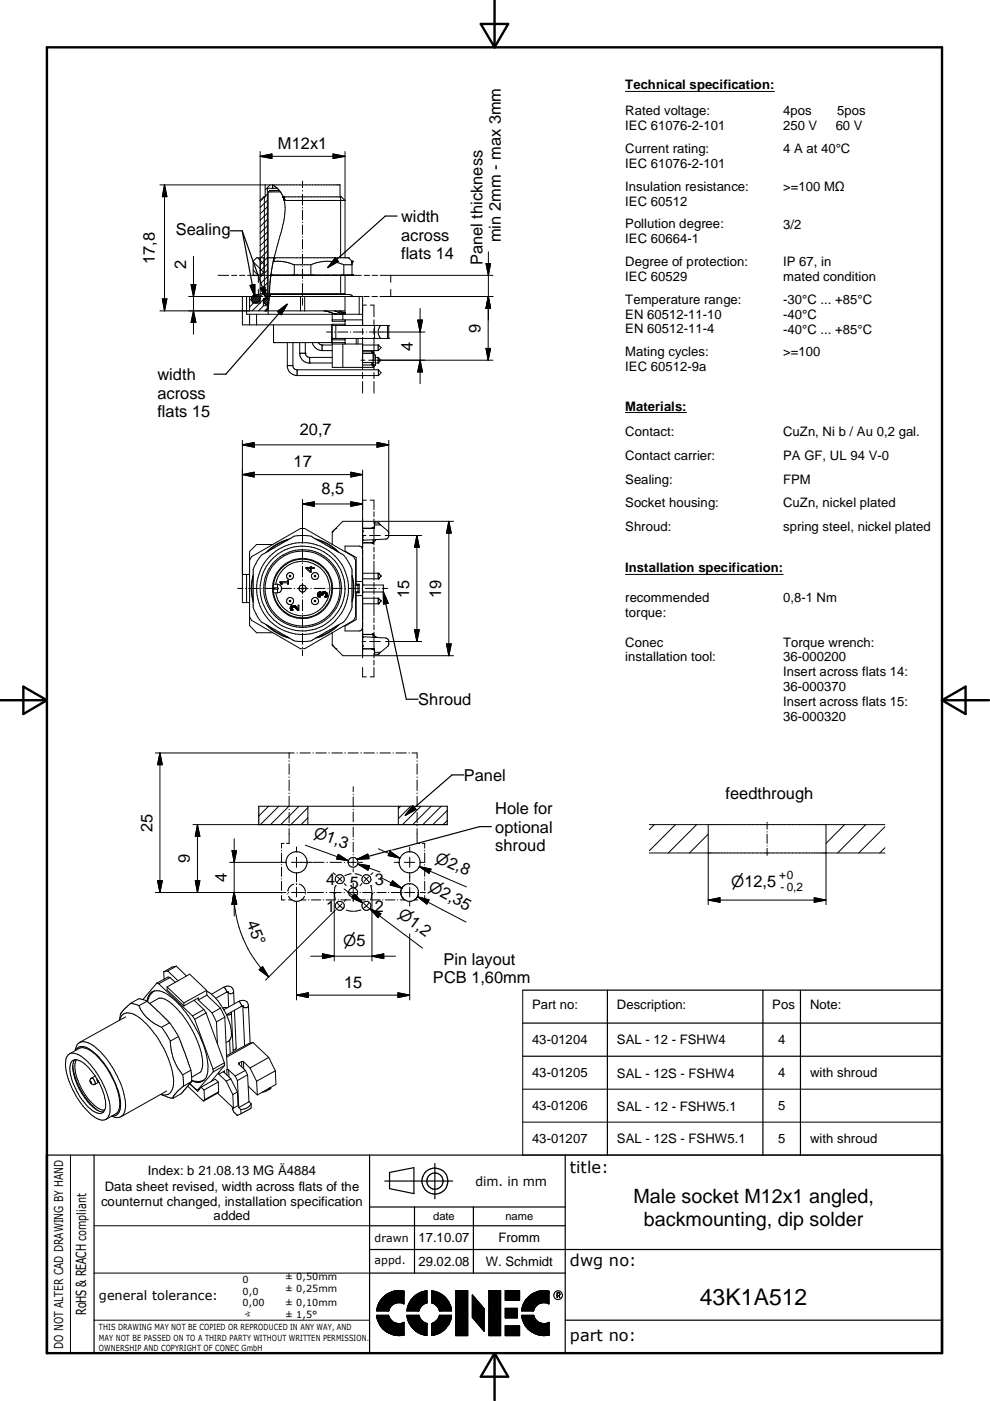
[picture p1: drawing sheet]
<svg xmlns="http://www.w3.org/2000/svg" width="210mm" height="297mm" viewBox="0 0 210 297" stroke-linecap="round" stroke-linejoin="round" font-family="sans-serif">
<defs><g id="words">
<text font-size="4.9" x="148.4" y="276.6">43K1A512</text>
<g font-size="4.2">
<text x="134.3" y="255.1">Male socket M12x1 angled,</text>
<text x="136.5" y="259.8">backmounting, dip solder</text>
</g>
<g font-size="3.5">
<text x="58.9" y="31.5">M12x1</text>
<text x="85" y="47.1">width</text>
<text x="37.3" y="49.9">Sealing</text>
<text x="85" y="51">across</text>
<text x="106.2" y="51.4" transform="rotate(-90 106.2 51.4)">min 2mm - max 3mm</text>
<text x="32.8" y="56" transform="rotate(-90 32.8 56)">17,8</text>
<text x="39.5" y="57.1" transform="rotate(-90 39.5 57.1)">2</text>
<text x="85" y="54.9">flats 14</text>
<text x="102.3" y="56.2" transform="rotate(-90 102.3 56.2)">Panel thickness</text>
<text x="101.9" y="70.7" transform="rotate(-90 101.9 70.7)">9</text>
<text x="87.5" y="74.4" transform="rotate(-90 87.5 74.4)">4</text>
<text x="33.4" y="80.6">width</text>
<text x="33.4" y="84.5">across</text>
<text x="33.4" y="88.5">flats 15</text>
<text x="63.6" y="92.2">20,7</text>
<text x="62.2" y="99.1">17</text>
<text x="68.2" y="104.8">8,5</text>
<text x="86.8" y="126.7" transform="rotate(-90 86.8 126.7)">15</text>
<text x="93.6" y="126.7" transform="rotate(-90 93.6 126.7)">19</text>
<text x="88.7" y="149.5">Shroud</text>
<text x="98.3" y="165.5">Panel</text>
<text x="105" y="172.6">Hole for</text>
<text x="153.8" y="169.5">feedthrough</text>
<text x="32.3" y="176.4" transform="rotate(-90 32.3 176.4)">25</text>
<text x="105" y="176.5">optional</text>
<text x="40.3" y="183" transform="rotate(-90 40.3 183)">9</text>
<text x="105" y="180.4">shroud</text>
<text x="48.1" y="187" transform="rotate(-90 48.1 187)">4</text>
<text x="69.2" y="187.6">4</text>
<text x="74.2" y="188.3">5</text>
<text x="79.5" y="187.6">3</text>
<text x="52.3" y="195.7" transform="rotate(68 52.3 195.7)">45°</text>
<text x="69.2" y="193.3">1</text>
<text x="79.5" y="193.3">2</text>
<text x="72.9" y="209.4">15</text>
<text x="91.8" y="208.4">PCB 1,60mm</text>
<text x="94" y="204.5">Pin layout</text>
</g>
<g font-size="3.4">
<text x="120.8" y="248.7">title:</text>
<text x="120.8" y="268.4">dwg no:</text>
<text x="120.8" y="284.3">part no:</text>
</g>
<g font-size="3.3">
<text x="66.3" y="177.4" transform="rotate(20 66.3 177.4)">⌀1,3</text>
<text x="92.1" y="182.7" transform="rotate(23 92.1 182.7)">⌀2,8</text>
<text x="90.6" y="188.7" transform="rotate(28 90.6 188.7)">⌀2,35</text>
<text x="155" y="188">⌀12,5</text>
<text x="84.2" y="194.2" transform="rotate(37 84.2 194.2)">⌀1,2</text>
<text x="72.8" y="200.5">⌀5</text>
</g>
<text font-size="2.9" x="18.3" y="278.8" transform="rotate(-90 18.3 278.8)">RoHS &amp; REACH compliant</text>
<g font-size="2.8">
<text x="132.5" y="19">Technical specification:</text>
<text x="132.5" y="24.4">Rated voltage:</text>
<text x="132.5" y="27.6">IEC 61076-2-101</text>
<text x="166" y="24.4">4pos</text>
<text x="166" y="27.6">250 V</text>
<text x="177.2" y="27.6">60 V</text>
<text x="177.5" y="24.4">5pos</text>
<text x="132.5" y="32.5">Current rating:</text>
<text x="132.5" y="35.6">IEC 61076-2-101</text>
<text x="166" y="32.5">4 A at 40°C</text>
<text x="132.5" y="40.4">Insulation resistance:</text>
<text x="166" y="40.5">&gt;=100 MΩ</text>
<text x="132.5" y="43.6">IEC 60512</text>
<text x="132.5" y="48.4">Pollution degree:</text>
<text x="132.5" y="51.6">IEC 60664-1</text>
<text x="166" y="48.5">3/2</text>
<text x="132.5" y="56.5">Degree of protection:</text>
<text x="132.5" y="59.6">IEC 60529</text>
<text x="166" y="56.4">IP 67, in</text>
<text x="166" y="59.6">mated condition</text>
<text x="132.5" y="64.4">Temperature range:</text>
<text x="166" y="64.4">-30°C ... +85°C</text>
<text x="132.5" y="67.6">EN 60512-11-10</text>
<text x="132.5" y="70.7">EN 60512-11-4</text>
<text x="166" y="67.6">-40°C</text>
<text x="166" y="70.7">-40°C ... +85°C</text>
<text x="132.5" y="75.4">Mating cycles:</text>
<text x="166" y="75.4">&gt;=100</text>
<text x="132.5" y="78.6">IEC 60512-9a</text>
<text x="132.5" y="87">Materials:</text>
<text x="132.5" y="92.5">Contact:</text>
<text x="166" y="92.5">CuZn, Ni b / Au 0,2 gal.</text>
<text x="132.5" y="97.6">Contact carrier:</text>
<text x="166" y="97.6">PA GF, UL 94 V-0</text>
<text x="132.5" y="102.6">Sealing:</text>
<text x="132.5" y="107.6">Socket housing:</text>
<text x="166" y="102.5">FPM</text>
<text x="166" y="107.6">CuZn, nickel plated</text>
<text x="132.5" y="112.6">Shroud:</text>
<text x="166" y="112.5">spring steel, nickel plated</text>
<text x="132.5" y="121.4">Installation specification:</text>
<text x="132.5" y="127.7">recommended</text>
<text x="132.5" y="130.8">torque:</text>
<text x="166" y="127.6">0,8-1 Nm</text>
<text x="132.5" y="137.1">Conec</text>
<text x="166" y="137.1">Torque wrench:</text>
<text x="132.5" y="140.3">installation tool:</text>
<text x="166" y="140.2">36-000200</text>
<text x="166" y="143.4">Insert across flats 14:</text>
<text x="166" y="146.5">36-000370</text>
<text x="166" y="149.6">Insert across flats 15:</text>
<text x="166" y="152.8">36-000320</text>
<text x="112.8" y="214">Part no:</text>
<text x="130.8" y="214">Description:</text>
<text x="163.7" y="214">Pos</text>
<text x="171.7" y="214">Note:</text>
<text x="112.8" y="221.4">43-01204</text>
<text x="130.8" y="221.4">SAL - 12 - FSHW4</text>
<text x="165" y="221.4">4</text>
<text x="112.8" y="228.4">43-01205</text>
<text x="130.8" y="228.5">SAL - 12S - FSHW4</text>
<text x="165" y="228.4">4</text>
<text x="171.7" y="228.4">with shroud</text>
<text x="112.8" y="235.4">43-01206</text>
<text x="130.8" y="235.5">SAL - 12 - FSHW5.1</text>
<text x="165" y="235.4">5</text>
<text x="112.8" y="242.4">43-01207</text>
<text x="130.8" y="242.4">SAL - 12S - FSHW5.1</text>
<text x="165" y="242.4">5</text>
<text x="171.7" y="242.4">with shroud</text>
<text x="31.4" y="249.1">Index: b 21.08.13 MG Ä4884</text>
<text x="21.4" y="255.6">counternut changed, installation specification</text>
<text x="22.2" y="252.5">Data sheet revised, width across flats of the</text>
<text x="45.3" y="258.7">added</text>
<text x="88.7" y="263.4">17.10.07</text>
<text x="105.7" y="263.4">Fromm</text>
<text x="88.7" y="268.4">29.02.08</text>
<text x="103" y="268.4">W. Schmidt</text>
</g>
<g font-size="2.7">
<text x="100.8" y="251.5">dim. in mm</text>
<text x="21" y="275.7">general tolerance:</text>
</g>
<text font-size="2.6" x="13.4" y="286" transform="rotate(-90 13.4 286)">DO NOT ALTER CAD DRAWING BY HAND</text>
<g font-size="2.5">
<text x="165.2" y="186.4">+0</text>
<text x="165.5" y="188.8">- 0,2</text>
</g>
<g font-size="2.4">
<text x="91.9" y="258.6">date</text>
<text x="107.1" y="258.6">name</text>
</g>
<g font-size="2.3">
<text x="79.4" y="263.3">drawn</text>
<text x="79.4" y="268.1">appd.</text>
</g>
<text font-size="2.1" x="51.7" y="279.3">∢</text>
<g font-size="2">
<text x="51.4" y="272">0</text>
<text x="51.4" y="274.5">0,0</text>
<text x="60.5" y="271.5">± 0,50mm</text>
<text x="60.5" y="274">± 0,25mm</text>
<text x="51.4" y="277">0,00</text>
<text x="60.5" y="276.9">± 0,10mm</text>
<text x="60.5" y="279.5">± 1,5°</text>
</g>
<g font-size="1.8">
<text x="21" y="282.1">THIS DRAWING MAY NOT BE COPIED OR REPRODUCED IN ANY WAY, AND</text>
<text x="21" y="284.2">MAY NOT BE PASSED ON TO A THIRD PARTY WITHOUT WRITTEN PERMISSION.</text>
<text x="21" y="286.4">OWNERSHIP AND COPYRIGHT OF CONEC GmbH</text>
</g>
<text font-size="1.7" x="117.9" y="275.2">R</text>
</g></defs>
<g fill="none" stroke="#000" stroke-width=".21">
<path d="M132.6 19.4h31.6M33.9 39.2h38.2v2.5M34.9 39.2l.5 2.5h-1zM34.9 39.2v26.7M55.2 33.1l2.5-.5v1zM55.2 32.1v32.2h-1.7l-.2-1.4M55.2 33.1h18M56.2 39.2v2.5h-.3l-.7 .8M57.3 39.2l-1.1 1.1M57.7 39.2l1 .6 .8 .9M57.8 39.2v.7M58.8 39.9h-2.1v23.4"/>
<path d="M64.1 38.4v1.4M70.6 32.6l2.6 .5-2.6 .5zM73.2 32.1v22.6M41 54.4v16.5M46.2 58.4h2.3M49.1 58.4h1.1M50.8 58.4h1.1M52.5 58.4h24.1M53.7 57.3l1.1 1.1v1.5M53.7 55.5l2.2 2.2M54 58.4l-.3-.1v-2.9l.7-.7h1.6v3l-.8 .7M54.6 54.7l1.4 1.3"/>
<path d="M56 41.7v20.6M56.1 41.7l-.9 1M56.7 60l-1.5 1.5M56.7 58.7l-1.5 1.5M56.7 57.3l-1.5 1.5M56.7 56l-1.5 1.4M56.7 54.6l-1.5 1.5M56.7 53.3l-1.5 1.5M56.7 51.9l-1.5 1.5M56.7 50.6l-1.5 1.5M56.7 49.2l-1.5 1.5M56.7 47.9l-1.5 1.5"/>
<path d="M56.7 46.5l-1.5 1.5M56.7 45.2l-1.5 1.5M56.7 43.9l-1.5 1.4M56.7 42.5l-1.5 1.5M56.7 41.1l-.5 .5M56.9 40.7v24.5M56.9 54.7h17M56.9 40.7h2.6M57.2 40.4h.1M57.2 40.4h2.1M57.2 40.4l-.3 .3M57.3 59.5l-.2 2.5"/>
<path d="M57.3 59.1v.7M57.4 58.8l-.1 .4M57.4 58.6v.2M57.4 58.3h.1M57.4 58.4v.4M58 55.3h.1M58 55.4h.1M58 55.5l-.6 2.9M58 55.5a8.3 8.3 0 0 1 4.4 .6M58 55.2h.1M58 55.2v.3M58.1 54.8h.1"/>
<path d="M58.1 54.9h.1M58.1 54.9l-.1 .3M58.1 54.7h.1M58.1 54.7v.2M59.5 40.7l.5 1M60 41.7h.1M60 41.8h.1M60 41.8l.1 .1M60 41.7v.1M60 41.7h12.4l.8 .8h-13M60.1 41.9h.1M60.1 42h.1"/>
<path d="M60.1 41.9v.1M60.1 42l.1 .1M60.2 42.1h.1M60.2 42.2h.1M60.2 42.1v.4M60.2 42.3h.1M60.2 42.4h.1M60.2 42.5a16.5 16.5 0 0 1-.9 7.8l-1.2 4.4M61.5 58.3h5.3M62.4 56.1h3.5M62.4 56.1v2.2M64.1 40.4v.1"/>
<path d="M64.1 41.2v2.3M64.1 44v.1M64.1 44.6v2M64.1 47.1v.1M64.1 47.7v2M64.1 50.2v.1M64.1 50.8v2M64.1 53.3v.1M64.1 53.9v2M64.1 56.4v.1M64.1 57v2.1M64.1 59.6h.1"/>
<path d="M65.9 56.1a8.4 8.4 0 0 1 7 0M65.9 56.1v2.2M72.2 41.7v13M72.2 58.4v3.9M72.9 56.1h1.7M72.9 56.1v2.2M73.2 58.4v4M73.9 54.7h.1M73.9 54.7l.7 .7M74.3 58.4h.1M74.6 55.4h.1M74.6 55.5h.1"/>
<path d="M74.6 55.6h.1M74.6 58.3h.1M74.6 55.4v2.9M74.6 58.3h-2.6M74.6 58.3l-.3 .1M77.2 58.4h1.2M78.9 58.4h1.2M80.6 58.4h23.9M82.8 58.4v1.5M103 55.9h1l-.5 2.5zM103.5 53.4v14.5M33.9 65.9h39.3"/>
<path d="M34.4 63.4h1l-.5 2.5zM40 62.9h15.5M40.5 60.4h1l-.5 2.5zM41 65.9l.5 2.5h-1zM51.4 62.9v6h19M52.3 62.9v3.7h24.6M52.9 62.9v3M52.9 66.6v2.3M53.3 63.3l-.4 .5M53.4 63.3l.2 .6 .5 .3M53.4 63.3l.9 .9M53.5 62.9l1.2 1.2"/>
<path d="M53.7 62.7l1.2 1.2M53.8 64.3l-.9 .8M54 62.5l1.1 1.1M54.2 62.4l-.8 .9M54.3 62.4h.1M54.3 62.4a.86 .86 0 0 1 .9 .9l-1 .9M54.3 62.4l-.7 .3-.2 .6M54.3 62.4h.9M54.4 62.5l.8 .7M54.4 66.6v2.3M54.6 62.5l-1.2 1.2M54.8 61.4v1.5"/>
<path d="M54.9 62.7l-1.3 1.2M55.1 62.9l-1.2 1.2M55.1 64.3l-1.6 1.6M55.2 62.3h.5M55.2 63.5l-.3 .4-.5 .3M55.5 62.9h.1M55.8 63.5l-.6 .7M55.9 64.8l-1.1 1.1M56 64.1l.3 .4M56 63.7l.8 .7M56.2 65.9h.1M56.2 64.4l.7 .1"/>
<path d="M56.2 63.5l.7 .6M56.3 62.9h20.6v6.2M56.3 62.3h.6M56.5 63.4l-.6 .5M56.6 63.4l.3 .2M56.7 64.8h.1M56.7 63.3h.1M56.7 65.4h.1M56.7 65.4l-.5 .5M56.7 64.8v.6M56.7 65.4h.2M56.7 62.7l-.7 .6"/>
<path d="M56.7 61.3l-1.5 1.6M56.8 63.4l-.8 .8M56.9 65.9v.7M56.9 63.5a.58 .58 0 0 0-.9 .1 .58 .58 0 0 0 .2 .8M56.9 63.3h-1.1v1.5h1.1M56.9 64.4l-.2 .1M56.9 64.3l-.2 .2M56.9 63.8l-.6 .6M56.9 65.2l-.1 .7M57.1 62.9h.1M57.1 62.4h.1M57.1 62.5h.1"/>
<path d="M57.1 62.6h.1M57.1 62.7h.1M57.1 62.4h16.9l.4 .1 .4 .4M57.1 62.3h16.1M57.1 62.7v.2M57.1 61.7l-.2 3.4M57.2 61.4l-.1 .1M58 68.9v3.7h12.3v-3.7M60.9 77.5h.1M60.9 77.5h1.2M60.9 72.6v5.3a2.15 2.15 0 0 0 2.1 1.7M62.1 72.6v5.1l.3 .5 .4 .2h17.4"/>
<path d="M63 78.4v1.2M63 79.6h17.2M63.5 74.9a2.17 2.17 0 0 0 1.8 2.1h5.1M63.5 74.9h1.2M63.5 72.6v2.3M63.7 62.9v3M64.1 60.1v2M64.1 62.7h.1M64.1 63.2v1.2M64.1 64.6v.1M64.6 62.9v3M64.7 74.9h.1"/>
<path d="M64.7 74.9l.1 .2a1.03 1.03 0 0 0 .9 .7M64.7 72.6v2.3M65.7 77h.1M65.7 75.8v1.2M65.7 75.8h4.7M66.3 72.6a2.09 2.09 0 0 0 2 1.7M67.5 72.6l.2 .3 .6 .3M68.3 73.2h.1M68.3 73.2v1.1M68.3 73.2h2.1M68.3 74.3h2.1M68.7 65.9l2.3 .7"/>
<path d="M69.2 70.4h1.2M70.4 69h.1M70.4 71.8h.1M70.4 66.6v1.5h2.8M70.4 72.1h2.8M70.4 72.6h2.8M70.4 69h12M70.4 71.8h12M70.4 67.8h6.5M70.4 72.9h6.5M70.9 70.4h.1M71 66.6h.1"/>
<path d="M71 65.9l1.6 .7M71 66.6h1.6M71.2 69v2.8M71.5 70.4h2.2M72 65.9l.6 .4M72.6 66.6h.1M72.6 66.3h.1M72.6 66.3h.6M72.7 66.6v1.2M72.7 72.9v5M73.1 66.3v.3M73.2 69h.1"/>
<path d="M73.2 71.8h.1M73.2 62.9v3.7M73.2 67.8v1.2M73.2 71.8v1.1M73.2 68.7h-2.8v9.2h8.7M74.3 70.4h.1M74.9 70.4h2.2M75.5 71.8v1.1M75.9 71.8v1.1M76.2 62.9v3.7M76.5 76.4h.9M76.9 69.7v1.2"/>
<path d="M76.9 71.5v6.9M76.9 79v1.3M76.9 76.9h2.2M76.9 74.9h2.2M76.9 74.6h2M76.9 73.2h3.3M76.9 74.3h3.3M76.9 64.7h.8M77.1 62.9h1.2M77.7 70.4h.1M78.2 76.4h1M78.3 70.4h1.6"/>
<path d="M78.5 64.7h.8v2.5M78.9 74.6h.1M78.9 62.9h1.1M78.9 74.6l.7 .7v2.1l-.5 .5M78.9 74.6v.1M78.9 74.7h.1M78.9 77.1h.1M78.9 77.4h.1M78.9 77.1v.3M79 74.7h.1M79 77.4h.1M79 74.7v.1"/>
<path d="M79 74.8h.1M79.1 74.8h.1M79.1 74.8v2.1M79.1 76.9h.1M79.1 77.3h.1M79.1 77.3v.6M79.1 76.9l-.2 .2M79.1 77.3l-2.2 .1M79.3 67.8v1.3M79.3 69.7v1.2M79.3 71.5v5M79.3 77.1v1.3"/>
<path d="M79.3 79v1.3M79.4 76.4h.4M79.4 69v2.8M79.6 77h.6M79.6 75.8h.6M79.9 76.4h24.6M80.2 73.2h.1M80.2 77h.1M80.2 73.2v1.1M80.2 75.8v1.2M80.2 73.2l.6 .5-.6 .6M80.2 75.8l.6 .6-.6 .6"/>
<path d="M80.2 78.4v1.2M80.2 78.4l.6 .6-.6 .6M80.3 70.4h.6M80.6 62.9h23.9M80.7 69a2.06 2.06 0 0 0 0 2.8M81 70.4h9.1M82.2 69v2.8M82.4 69h.1M82.4 71.8h.1M82.4 69v2.8M82.8 61.4v1.5M88.6 67.9h1l-.5 2.5z"/>
<path d="M89.1 76.4l.5 2.5h-1zM89.1 65.4v16M103 73.9h1l-.5 2.5zM103 65.4h1M103 65.4l.5-2.5 .5 2.5M103.5 62.9l.5 2.5h-1zM103.5 62.9v13.5M103.5 62.9l.5 2.5M103.5 62.9l-.5 2.5M51.4 94.3l2.5-.5v1zM51.4 93.3v34.5h1.5M51.4 94.3h31"/>
<path d="M76.9 80.9v2.5M76.9 99.7v39.8M79.3 80.9v2.5M79.9 93.8l2.5 .5-2.5 .5zM82.4 93.3v20.4l-.5 .6-5 .3M132.6 87.5h13M51.4 100.6l2.5-.5v1zM51.4 100.6h25.5M52.9 118.8l.4-.8 10.4-5.9h.9l10.4 5.9 .4 .8v12l-.4 .7-10.4 6h-.9l-10.4-6-.4-.7M55.4 117.7l5.5-3.1a4.9 4.9 0 0 1 4.3-1 5.7 5.7 0 0 1 2.8 1.3l3.1 1.8a6.1 6.1 0 0 1 3.5 4v8.1l-.2 .7a5 5 0 0 1-2.1 2.7l-5.2 3a3.7 3.7 0 0 1-3.3 .8 4.8 4.8 0 0 1-2.9-1l-4-2.3a5 5 0 0 1-3-3.2l-.2-.7v-8.1l.9-1.8zM57.9 115.4h-3.5l-1.5 1.5v15.7l1.5 1.6h3.5M61.1 114.4a10.7 10.7 0 0 0-4.4 2.6"/>
<path d="M61.4 114.3a10.8 10.8 0 0 0-5 2.8M64.1 106.8l2.5-.4v1zM64.1 105.9v9.3M64.1 115.8v.1M64.1 116.5v2.3M64.1 119.4v.1M64.1 106.8h12.8M66.9 114.3a10.6 10.6 0 0 1 5 2.8M67.2 114.4l.7 .3a9.3 9.3 0 0 1 3.7 2.3M70.4 112.8h.1M70.4 112.8v2.6M71.2 112.1h.1"/>
<path d="M71.2 112.1l-.8 .7M74.4 100.1l2.5 .5-2.5 .5zM74.4 106.4l2.5 .4-2.5 .6zM76.8 113.5h.8M76.9 112.6h.1M76.9 114.5h.1M76.9 112.1h.1M76.9 113.8h.1M76.9 116.5a.72 .72 0 0 0-.7-.7h-3v1l2.3 1.4v5.8M76.9 115.1h2.2M76.9 115.1h2.1M76.9 112h2"/>
<path d="M76.9 106h.8M78.4 113.5h.9M78.5 106h.8v2M78.9 112h.1M79 115.1h.1M79 112h.1M79 112v.1M79.1 114.5v.6M79.3 108.5v1M79.3 110v1M79.3 111.5v4M79.3 116v1"/>
<path d="M79.3 117.5v1M79.3 119v4M79.4 110.9h.1M79.4 110.9v1.2h-2.5M79.4 113.5h1.2M79.4 111.3h1.3M79.4 110.9h.8M79.6 114.4l-.5 .7M80.2 110.9h.1M80.2 110.9l.5 .4M80.7 111.3l1.5 1.2 .2 .4M81.7 113.5h7.7"/>
<path d="M88.4 113.5l.5 2.5h-1zM88.4 113.5v22.5M95.2 110.5l.5 2.5h-1zM95.2 110.5v28.5M96.1 110.5h-23.4l-2.3 2.3M50.4 124.8h1.1M51.4 121.8h1.5M52 124.8h.2M52.3 121.8v6M52.7 124.8h2.2M53.7 122.3l-.3 2.1 .3 2.9M53.7 121.9a10 10 0 0 0 0 5.8"/>
<path d="M55.5 124.8h.1M56.1 124.8h2.3M56.4 132.5a11.2 11.2 0 0 0 5 2.8M56.7 132.6a10.7 10.7 0 0 0 4.4 2.5M58 124.6h.8M58 124.9h.8M58 123.9h.8M58 125.7h.8M58.5 123.9a5.8 5.8 0 0 1 8.8-4 5.8 5.8 0 0 1 0 9.7 5.8 5.8 0 0 1-8.8-3.9M58.8 123.9v.7M58.8 124.9v.8M58.8 123.9a.91 .91 0 0 1 .9 .9 .91 .91 0 0 1-.9 .9"/>
<path d="M58.8 124.6l.2 .2M58.9 124.8h.1M59 124.8l-.2 .1M59.4 123.5h.1M59.4 123.5v-.2h1.6v-.3h.2v.9h-.2v-.3h-1.2v.3h-.2M59.4 123.5l.1 .1M59.5 123.6h.1M59.5 123.6l.1 .1M59.6 123.9h.1M59.6 123.8h.1M59.6 123.7h.1M59.6 123.7v.2"/>
<path d="M59.6 124.8h2.2M61.3 122.1l.2-.1 .1 .2-.1 .1zM61.4 127.3h.2v.3l-.3-.1zM61.6 129.1h.1M61.6 129h.1M61.6 128.9h.1M61.6 128.8h.1M61.6 129.3h.1M61.6 129.2h.1M61.6 129.2v.1M61.6 129.3h.3M61.7 128.5h.1"/>
<path d="M61.8 128.8h.1M61.8 128.9h.1M61.8 129h.1M61.8 129.1h.1M61.8 128.8v.3M61.8 128.7h.1M61.8 129.2h.1M61.8 128.4h.1M61.8 128.4l-.2 .3v.5M61.8 128.7v.1M61.8 129.1v.1M61.8 129.3h.1"/>
<path d="M61.8 128.4h.5M61.8 129.2v.1M61.9 129.3h.1M61.9 128.7h.1M62 128.6h.1M62 128.7h.1M62 128.4h.1M62 128.7h-.2M62 128.6v.1M62.1 128.6h.1M62.1 128.4h.1M62.1 128.6l.2 .1"/>
<path d="M62.2 128.7h.1M62.2 128.4h.1M62.3 128.4h.1M62.4 128.7h.1M62.4 128.7l.2 .1M62.4 124.8h.1M62.4 128.4h.1M62.4 128.4v.1M62.4 128.5h.1M62.4 128.5l.1 .1M62.5 128.8h.1M62.5 128.5h.1"/>
<path d="M62.6 128.6h.1M62.6 128.8v.1M62.6 128.9h.1M62.6 128.7h.1M62.6 128.9l.1 .1M62.6 128.6v.1M62.7 128.7h.1M62.7 128.7l.2 .2M62.7 129h.1M62.8 129v.1M62.8 129.1h.1M62.8 128.8h.1"/>
<path d="M62.8 129.1l.1 .1M62.9 129.2h.1M62.9 128.9h.1M62.9 129.2l.1 .1M62.9 128.9l.2 .2M63 129.3h.1M63 129h.1M63 124.8h2.3M63.1 129.3h.1M63.1 129.1h.1M63.1 129.3v.1M63.1 129.1l.1 .1"/>
<path d="M63.1 129.4h.1M63.2 129.2h.1M63.2 129.2v-.9h.2v1.1h-.3M64.1 120.1v2.2M64.1 122.9v.2M64.1 123.6v2.3M64.1 126.5v.1M64.1 127.2v2.3M64.1 130.1v.1M64.1 130.7v2.4M64.1 133.6v.1M64.1 134.3v2.3"/>
<path d="M64.1 137.2v.1M64.1 137.8v1.2M64.9 120.3h.9v-.2h.2v.2h.6v.2h-.6v.8h-.3l-.8-.8zM65.1 120.5h.7v.7zM65.9 124.8h.1M66.6 124.8h2.3M66.6 122.1l.2-.1 .1 .2-.1 .1zM66.7 127.3l.2 .1-.1 .2-.2-.1zM67.4 126.4h.1M67.4 126.3h.1M67.4 126.2h.1M67.4 126.1h.1"/>
<path d="M67.4 126h.1M67.4 125.9h.1M67.4 125.8v.6M67.4 126.5h.1M67.4 125.8h.1M67.4 125.7h.1M67.4 126.4v.1h.3M67.4 125.7v.1M67.5 126.5h.1M67.5 125.7h.1M67.5 125.7h-.1M67.5 125.6h.1"/>
<path d="M67.6 125.6h.1M67.6 126h.1M67.6 126.1h.1M67.6 126.2h.1M67.6 125.6l-.1 .1M67.6 125.9h.1M67.6 125.9v.5M67.6 125.9v.1M67.6 126.4h.1M67.6 126.4l.1 .1M67.7 126.4h.1M67.7 125.6h.1"/>
<path d="M67.7 125.8h.1M67.7 126.5h.1M67.7 125.6h.2M67.7 125.8l-.1 .1M67.7 125.8h.2M67.8 125.5h.1M67.8 125.8h.1M67.9 125.6h.1M67.9 125.8h.1M67.9 125.8l.1 .1M68 125.6h.1M68 125.9h.1"/>
<path d="M68 125.6l.2 .2M68.1 125.6h.1M68.1 125.9h.1M68.1 125.9v.1M68.1 126h.1M68.2 125.7h.1M68.2 125.8h.1M68.2 125.7v.1M68.2 125.9h.1M68.2 125.8v.1M68.3 125.8h.1M68.3 125.7h.1"/>
<path d="M68.3 125.7v.1M68.3 125.6h.1M68.3 125.9h.1M68.3 126h.1M68.3 126.1h.1M68.3 125.9v.3h-.1l-.1-.2M68.3 125.6v.1M68.4 125.6h.1M68.4 125.9h.1M68.4 125.9h-.1M68.5 125.6h.1M68.5 125.5h.1"/>
<path d="M68.5 125.8h.1M68.5 125.5l.4 .1M68.5 125.8l-.1 .1M68.5 125.8h.4M68.5 125.5l-.1 .1M68.6 125.5h.1M68.6 125.8h.1M68.7 125.7h.1M68.7 125.7v.1M68.7 125.5h.1M68.7 125.8h.1M68.8 125.5h.1"/>
<path d="M68.8 125.8h.1M68.9 126.6h.1M68.9 125.8h.1M68.9 125.8l.1 .1M68.9 125.6h.1M68.9 126.5h.1M68.9 125.9h.1M69 125.6h.1M69 126.4h.1M69 125.9h.1M69 126.4l-.1 .2M69 125.9v.1"/>
<path d="M69 126.3h.1M69 126h.1M69 126v.3M69 126.2h.1M69 126.1h.1M69 125.6l.1 .1M69 126.3v.1M69.1 125.7h.1M69.1 125.7l.1 .1M69.2 125.8h.1M69.2 126.4h.1M69.2 126.5h.1"/>
<path d="M69.2 125.8v.1M69.2 126.4l-.1 .2h-.2M69.2 125.9h.1M69.2 126h.1M69.2 126.1h.1M69.2 126.2h.1M69.2 125.9v.5M69.5 124.8h.1M70.2 124.8h2.4M70.4 134.2v2.6M70.4 136.8h.1M70.4 136.8l2.3 2.2h23.4"/>
<path d="M71.2 137.5h.1M71.6 132.6a10.5 10.5 0 0 1-4.4 2.5M71.9 132.5a11 11 0 0 1-5 2.8M73.2 124.8h.1M73.8 124.8h2.4M74.6 121.9l.2 .7a10.4 10.4 0 0 1-.2 5.1M74.6 122.3l.3 2.1-.3 2.9M75.4 125.5h.7v.2M75.4 126.3h1.5M75.4 123.3h1.5M75.5 125.5v5.9l-2.3 1.4v1h3.1l.4-.2 .2-.6M75.5 123.9h.7v1.8h-.7"/>
<path d="M75.9 124h.1M75.9 125.5h.1M75.9 123.9v1.8M76.1 123.9v.1h-.7M76.8 136h.8M76.8 124.8h.1M76.9 137.5h.1M76.9 135.1h.1M76.9 136.9h.1M76.9 135l5.2 .4 .3 .4-.1 1.1-1.6 1.4M76.9 137.5h2.5v1.2h.8M76.9 121.5h3.3"/>
<path d="M76.9 122.7h3.3M76.9 126.8h3.3M76.9 128h3.3M76.9 124h4.4v1.5h-4.2l-.2 .1M76.9 134.5h2.2M76.9 137.6h2.1M76.9 134.5h2.1M77.4 124.8h2.4M78.4 136h.9M78.9 134.5h.1M79 137.6h.1M79 137.5h.1"/>
<path d="M79 134.5h.1M79 137.5v.1M79.1 134.5h.1M79.1 134.5v.6M79.1 134.5l.5 .5M79.3 123.5v1M79.3 125v1M79.3 126.5v4M79.3 131v1M79.3 132.5v1M79.3 134v4M79.3 138.5v1"/>
<path d="M79.3 140v1M79.4 136h1.2M79.4 138.3h1.3M79.6 135h.1M79.6 135v.1M80.2 138.7h.1M80.2 121.5v1.2M80.2 126.8v1.2M80.2 121.5h.1M80.2 122.7h.1M80.2 128h.1M80.2 121.5l.6 .6-.6 .6"/>
<path d="M80.2 126.8l.6 .6-.6 .6M80.3 124.8h.1M80.7 138.3l-.5 .4M81 124.8h1.2M81.7 136h7.7M87.9 133.5h1l-.5 2.5zM94.7 136.5h1l-.5 2.5zM132.6 121.8h33.5M32.9 159.6h29.5M33.9 159.6l.5 2.5h-1zM33.9 159.6v29.6M61.3 159.6v1.2"/>
<path d="M62.9 159.6h.1M63.6 159.6h2.2M66.3 159.6h.1M67 159.6h2.2M69.7 159.6h.1M70.4 159.6h2.2M73.1 159.6h.1M73.8 159.6h2.1M76.5 159.6h.1M76.9 141.5v2h.8M77.1 159.6h2.3M79.3 141.5v2h-.8"/>
<path d="M79.9 159.6h.1M80.6 159.6h2.2M83.3 159.6h.1M83.9 159.6h2.2M86.7 159.6h.1M87.3 159.6h1.1v1.2M40.9 174.8h14M41.9 174.8l.5 2.5h-1zM41.9 174.8v14.4M49.7 177.8v16.4M54.9 170.9h39.9M56.9 170.9l-2 2.1"/>
<path d="M59.1 170.9l-3.9 3.9M60.2 178.8h-.5v1M61.3 170.9l-3.9 3.9M61.3 161.3v.1M61.3 162v2.2M61.3 164.7v.1M61.3 165.4v2.2M61.3 168.1v.2M61.3 168.8v2.2M61.3 171.6v.1M61.3 172.3v2.2M61.3 175v.1"/>
<path d="M61.3 175.7v3.1h-.6M62.9 179.6v1.1M63.4 170.9l-3.9 3.9M64.7 179.2l9.2 3.3M65.3 173.4l-1.5 1.4M65.3 171.2l-3.6 3.6M65.3 170.9v3.9M74.9 166.8v1.1M74.9 168.4h.1M74.9 169v2.1M74.9 171.6v.1M74.9 172.2v2"/>
<path d="M74.9 174.8v.1M74.9 175.4v2.1M74.9 178v.1M74.9 178.6v2M80.2 180l4.6 1.9M84.5 170.9v3.9M84.9 170.9l-.4 .5M86.9 179.6v1.1M87.1 170.9l-2.6 2.7M88.4 161.3v.1M88.4 162v2.2M88.4 164.7v.1"/>
<path d="M88.4 165.4v2.2M88.4 168.1v.2M88.4 168.8v2.2M88.4 171.6v.1M88.4 172.3v2.2M88.4 175v.1M88.4 175.7v3.1h.6M89.2 170.9l-3.9 3.9M89.5 178.8h.5v1M91.4 170.9l-3.9 3.9M93.6 170.9l-3.9 3.9M94.8 174l-.9 .8"/>
<path d="M94.8 171.8l-3 3M137.7 174.8h49.9M138.7 174.8l-1 1.1M143.2 174.8l-5.5 5.6M147.7 174.8l-6 6M150.2 174.8v17M150.2 176.9l-4 3.9M162.6 174.3v.2M162.6 174.7v1.1M162.6 176.3v.1M162.6 176.9v1.9M162.6 179.3v.1"/>
<path d="M162.6 179.9v1.1M175.1 174.8v17M179.1 174.8l-4 4M183.6 174.8l-6 6M187.6 179.7l-1.1 1.1M187.6 175.3l-5.5 5.5M32.9 189.2h27.7M33.4 186.7h1l-.5 2.5zM41.4 186.7h1l-.5 2.5zM48.7 182.8h12M49.2 180.3h1l-.5 2.5zM49.6 189.2l.6 2.5-1 .1z"/>
<path d="M49.6 189.2a25.6 25.6 0 0 0 7.4 17.9M49.7 189.2l.5 2.5h-1zM59.7 189.9v.9h.7M59.7 180.3v.1M59.7 180.8v2M59.7 183.3v.1M59.7 183.9v1.9M59.7 186.3v.1M59.7 186.9v1.9M59.7 189.3v.1M61 189.5v.1M61.2 190.8h.7"/>
<path d="M61.2 189.2h.1M61.2 190l.4 .6 .3 .2M61.8 182.8h4.3M61.8 189.2h3M61.9 190.8l.8 .3h.6l.6-.3M62.3 187.5a1.64 1.64 0 0 0-1.3 1.5M62.8 187.4h.1M62.9 181.7v2.2M62.9 185v1.9M62.9 187.5v.1M62.9 188.1v2.1M62.9 191.1v20.9"/>
<path d="M63.5 187.5l.7 .4 .5 1.1M63.9 190.8h1M64.6 190l-.7 .8M64.7 189.5v.1M65.2 189.2h3.4M65.4 190.8h.1M66 190.8h2M66.3 182.8h2.4M68.5 190.8h.1M69.1 190.8h2.1M69.2 189.2h.1M69.3 182.8h.1"/>
<path d="M69.9 189.2h2.4M70 182.8h2.4M70.7 185l.4 .5M70.9 189.4h.1M70.9 189.4l.2 1.3M70.9 189.2v14.6M71.1 187.8h.1M71.1 187.8l-.2 1.2M71.1 193l-14.8 14.8M71.5 191.4l1.2 1.2M71.6 185.9l.9 1M71.7 190.8h.1"/>
<path d="M71.7 181.1l2.2 1.4-2.5-.4zM72.3 190.8h2M72.5 186l-1 1.1M72.5 191.6l-.9 .9M72.7 192.6h.1M72.9 189.2h.1M72.9 188.5l4 3M73 182.8h.1M73 187.3l.4 .5M73.4 193l1.3 .2M73.4 190.7l-.4 .4M73.7 182.8h1.9"/>
<path d="M73.7 189.2h2.1M74.5 185.3l-1.4 .4M74.7 193.2h.1M74.8 190.8h.1M74.9 181.8a1.01 1.01 0 0 1 .9 1.4M74.9 181.8a1.04 1.04 0 0 0-1.1 .9 1.04 1.04 0 0 0 .8 1.1 1.04 1.04 0 0 0 1.2-.6M74.9 181.2v.1M74.9 181.8v1.7M74.9 184.2v.7M74.9 187.2v.7M74.9 188.6v1.3M74.9 190.5v.7"/>
<path d="M75.2 189.6l1.7 1.9-2.3-1.1zM75.3 185.3l1.3 .4M75.4 190.8h2.1M75.8 183.2l2.6 .4-.4 .9zM75.8 183.2l4.8 1.7M76.2 182.8h.7M76.3 193h.1M76.3 189.2h.1M76.3 193l-1.2 .2M76.3 190.7l.5 .4M76.8 187.3l-.5 .5M76.9 189.2h2v14.6"/>
<path d="M77.2 186l1 1.1M77.2 191.6l.9 .9M78 190.8h.1M78.1 185.9l-.9 1M78.2 191.4l-1.2 1.2M78.4 192.7l2.4 1-.7 .9zM78.4 192.7l2 1.4M78.4 192.7l11.2 8.3M78.5 190.8h2.1M78.6 187.8h.1M78.6 187.8l.3 1.2M78.6 193l.5 .4"/>
<path d="M78.9 189.4h.1M78.9 189.4l-.3 1.3M79.1 185l-.5 .5M79.3 189.2h.1M79.9 189.2h2M80.8 186.1l4.4 2.2M81.1 190.8h.1M81.7 190.8h2M82.3 189.2h.1M82.7 180.5l2.1 1.4-2.5-.5zM82.9 189.2h2M83.2 186.7l2 1.6-2.5-.7z"/>
<path d="M83.6 182.8h1.1M84.2 190.8h.1M84.8 190.8h1.1M85 189.1a1.87 1.87 0 0 1 2-1.7 1.87 1.87 0 0 1 1.7 2.1M85 189.1l.4 1.3M85 189.3l.4 1.1M85.1 189.2h.1M85.4 190.4l.2 .2M85.4 189.2h.1M85.6 190.6l.3 .2M85.6 190.6l.2 .2M85.8 182.8h2.1"/>
<path d="M85.8 189.2h2.1M85.9 187.6l-.7 .7-.2 .8M86.9 181.7v2.2M86.9 185v1.9M86.9 187.5v.1M86.9 188.1v2.1M86.9 191.1v1M86.9 198v14M87.8 190.8h.8M88.1 190.6l-.5 .4-.6 .1h-.6l-.5-.3M88.5 189.2h.1M88.5 190.1l2.5 .7-.5 .9z"/>
<path d="M88.5 190.1l-.4 .5M88.5 190.1l10.3 5.4M88.7 189.6l-.6 1M88.7 189.3l-.2 .8M88.9 183.7l2.5 .6-.4 .9zM88.9 183.7l10 4.3M89 182.8h1.1M89.1 189.2h1.1M90 189.9v.9h-.7M90 180.3v.1M90 180.8v2M90 183.3v.1"/>
<path d="M90 183.9v1.9M90 186.3v.1M90 186.9v1.9M90 189.3v.1M137.7 180.8h49.9M150.2 190.8l2.5-.5v1zM150.2 190.8h24.9M162.6 181.1v.3M172.6 190.3l2.5 .5-2.5 .5zM26.6 215.6l-9.8 5.4M27.7 212.7l-2 2.1-.4 1.5a1.94 1.94 0 0 1 3-1.3 15.3 15.3 0 0 1 6 6.6 15.5 15.5 0 0 1 2.4 8.6 1.96 1.96 0 0 1-2.6 1.8l1.7 .7 .9 .1M27.7 212.7l1.8 .5"/>
<path d="M29.5 213.2a9 9 0 0 0 4.7 4.6M31.2 212.3l-1.8-.5-1.7 .9M31.2 212.3l4.8 4.5M31.2 212.3l-1.7 .9M31.2 212.3a2.11 2.11 0 0 1 3.1-2.1 16.7 16.7 0 0 1 6.8 7.1 18.4 18.4 0 0 1 3 9.9 2.22 2.22 0 0 1-1.1 2 2.22 2.22 0 0 1-2.4 0M31.7 212.8l1.9-1.1a3.8 3.8 0 0 1 3.4 1.7 20.5 20.5 0 0 1 6 11.8l-.1 1-.3 1-2 1.2M32.8 210.1l-.3 .1a3.1 3.1 0 0 0-1.2 2.2M33.2 208.4l-2.9 3.5M33.2 208.4l.5 .2M33.7 208.6l7.1 6.8M34.2 217.8l1.9 2.9M34.7 206l.1 1.6"/>
<path d="M35.4 209.3l4.8-2.8 3.6 3.5M35.4 209.3v.6l3.6 3.4M35.4 209.3l3.6 3.3M35.6 205.9l-.9 .1M35.6 205.9l2.2 2M36 216.8l1.8 3M36 216.8l-1.8 1M36.1 207.3l-.5-.2-2.4 1.3M36.1 207.3l1.1 1M36.1 207.3l-2.4 1.3M37.4 204.9l-.9 .1-1.8 1M37.4 204.9l-1.8 1"/>
<path d="M37.4 204.9l2.1 2M37.8 219.8l2.7 7.1M37.8 219.8l-1.7 .9M39 212.6v.7M40.8 215.4l.5 .7M41.1 212.1l2.1 1.9M41.3 216.1l3.9 10.6M42 212l3 2.8M42 212v-.4l-3 1.7M43.2 214l.5 .8M43.2 214l-2.4 1.4M43.7 214.8l3.9 10.5"/>
<path d="M43.7 214.8l-2.4 1.3M43.8 210l.1 1M43.8 210l-4.8 2.6M43.8 210.1l1 .7M43.9 211l2.8 2.7M43.9 211l-1.9 1M44.8 210.8l1.5 1.5 .9 1.4M45 214.8l.9 1.9M45.9 216.7l.2 4.6M46.7 213.7l1 1.9M46.7 213.7l-1.7 1.1M47.2 213.7a8.5 8.5 0 0 1 1.7 6.5l-.3 .4-.7 .4"/>
<path d="M47.4 209.3a.9 .9 0 0 1 .6 1.1M47.4 209.3a1.31 1.31 0 0 1 2.1 .9M47.4 209.3l-2.6 1.5M47.7 215.6l-1.8 1.1M47.7 215.6l.5 11.1M48 210.4l-2.3 1.3M48.2 213.7h-1M48.3 210.3l.2 3.2M48.3 210.3l-.3 .1M49.1 214.5v.4l-.4 .2h-.6M49.1 214.8l.3 8.3M49.5 210.2a.62 .62 0 0 1-.5 .5 .62 .62 0 0 1-.7-.4"/>
<path d="M49.5 210.2l.2 2.7M49.7 214.2l.4 8-.2 .3-.5 .1M50.5 212.3a.91 .91 0 0 1 .6 1.1M50.5 212.3l.3-.1a1.22 1.22 0 0 1 1.9 1M50.5 212.3l-3 1.8M51.1 213.4l-3.1 1.7M51.5 213.3h.1M51.5 213.3l-.4 .1M52.7 213.2v.2a.67 .67 0 0 1-.7 .3 .67 .67 0 0 1-.5-.4l.4 8.4M52.7 213.2l.3 7.9M54.9 205.6l.8-.7 1.3 2.2zM62.9 211l2.5-.5v1z"/>
<path d="M62.9 211h24M65.9 202.7h18M68.4 202.2l2.5 .5-2.5 .5zM78.9 202.7l2.5-.5v1zM84.4 210.5l2.5 .5-2.5 .5zM110.8 209.9v35h88.9M14.4 223.7a1.76 1.76 0 0 1 2.4 0 15.7 15.7 0 0 1 6 8.5 5.8 5.8 0 0 1 0 4.8 1.81 1.81 0 0 1-2.4 .1 16.3 16.3 0 0 1-6.5-11.7l.2-1.1zM14.7 223.4l2.1-1.1a2.38 2.38 0 0 1 2.6 .6 17.1 17.1 0 0 1 6 11.2l-.2 1.1-.4 .8-2.3 1.3M15.3 224.9a2.52 2.52 0 0 1 3 1 13 13 0 0 1 4.1 8.7 1.32 1.32 0 0 1-.6 1.3 1.32 1.32 0 0 1-1.4 0 10 10 0 0 1-4.1-4.5l-.8-1.7a5.4 5.4 0 0 1-.3-4.6zM15.4 225.9a15.2 15.2 0 0 0 5.3 9.6M15.8 224.7a4.5 4.5 0 0 0 0 3.9 12 12 0 0 0 5.3 7l.9 .1M15.9 222.8a1.82 1.82 0 0 1 2.8-1.7 11.8 11.8 0 0 1 4.7 4.5 17.4 17.4 0 0 1 3.2 9.1 1.91 1.91 0 0 1-2 2.2l-.9-.3"/>
<path d="M16 222.7a1.77 1.77 0 0 1 2.9-.3 15.6 15.6 0 0 1 4.8 5.6l.9 1.9a8.4 8.4 0 0 1 .8 5.6l-.8 1-.9 .1M16.2 224.7a5.2 5.2 0 0 0 .4 4.5 12.5 12.5 0 0 0 4.4 5.9l1.2 .3M19.2 229.4l.2 .2zM19.4 228.6a1.13 1.13 0 0 1 .8 1.3M19.4 228.6a.75 .75 0 0 0-.2 1 .75 .75 0 0 0 1 .3M20.2 228.1l-.8 .5M20.6 228.8a.75 .75 0 0 0 .4 .8M20.7 229h.1M20.7 229l.2 .3M20.9 229.5l-.7 .4M35.3 231.3l-9.6 5.5M36.1 220.7l.2 1.8a11.3 11.3 0 0 0 2.4 5.4"/>
<path d="M38.7 227.9l.2 2.4M38.9 230.3l-1.9 1.8-.3 .7M39.8 230.3l3.1 3 .3 .1 .1-.2M40.2 229.8l1.7 1.6 .7-.9M40.3 229.7l-1.9 2.2-1.7 .9M40.3 229.7l1.2 1.2 .5 .2M40.5 226.9l.1 2.4M40.5 226.9l-1.8 1M40.6 229.3l-.3 .4M40.6 229.3l-1.7 1M42.3 230.9l-.3 .2M42.6 230.5l.7 .6"/>
<path d="M43.3 231.1v2.1M43.3 228.9a2.87 2.87 0 0 1-2.7 .2M45.2 226.7v.5M45.2 227.2l-3.2 3.9M46.1 231.8l3.4 3.1M46.3 229.4l.1 2.1M46.3 229.4l-3 1.7M46.3 229.4l-.7-.6-3 1.7M46.4 231.5l-.1 .2-3 1.7M46.4 231.5l-3.1 1.7M46.4 227.8l1.6 1.4M46.4 227.4v.4"/>
<path d="M47.6 227.1l-.1 .2 1.4 1.4M47.6 227.1l-1.2 .7M47.6 225.3v.6M47.6 227.1v.4M47.6 225.9l-2.9 3.5M47.6 225.9l-2.4 1.3M47.6 225.3l-2.4 1.4M48 229.2l1.4 2.9M48.2 226.7l-.1 1.3M48.2 226.8l.3 .1M48.5 226.9l1.4 1.2M48.5 226.9l.1 1.4"/>
<path d="M48.7 220.6l.1 2.8M48.9 228.7l1.4 2.8M48.9 228.7l-.9 .5M49.3 234.8a1.66 1.66 0 0 0 1.1 1.6l.7-.3M49.4 232.1l.1 2.8M49.9 228.1l.4 1M50.3 231.5l.2 2.9-1 .5M50.3 231.5l-.9 .6M50.3 229.1l.3 5.7M50.6 234.8l.5 .4M50.7 225.3l-.1 .3 1.4 1.3M50.7 225.3l.1 .4"/>
<path d="M51.1 235.2v.9M51.2 225l-.5 .3M51.2 225l.4 .1M51.2 225l.1 1.2M51.6 225.1l1.4 1.3M51.6 225.1l.1 1.5M52 226.9l.5 1M52 226.9l-2.1 1.2M52.5 227.9l-2.2 1.2M52.5 227.9l.3 5.7M52.6 230.3l2 1.9M52.8 233.6l-2.2 1.2"/>
<path d="M52.8 233.6l.5 .4M53 226.4l1.4 2.8M53.3 234l-.1 1-2.1 1.1M53.3 234a2.58 2.58 0 0 1-2.2 1.2M53.6 221l3.4 3.2M53.6 221l-5.5 3.1M53.6 221l-.8 .2-4.8 2.6M54.4 229.2l.2 3M56.9 231h.1M56.9 231l-.7 .4-.6 .2M56.9 230.9v.1M57 231h.1"/>
<path d="M57 224.2l-4 2.2M57 224.2l1.4 2.8M57 231h-.1M57.1 230.9h.1M57.2 230.8h.1M57.2 230.8l-.2 .1M57.2 230.7h.1M57.2 230.6v.2M58.4 227l.1 2.9-3.9 2.3M58.4 227l-4 2.2M110.8 230.9h88.9M110.8 237.9h88.9"/>
<path d="M14.9 244.9v42M19.9 259.9h58.5M19.9 279.9h58.5M19.9 269.9h58.5M79.9 278.9h2.5l-2.5 .4zM79.9 277.5l2.5 .4h-2.5zM79.9 279.3l2.5-.4-2.4 .7zM80 277.2l2.5 .5-.1 .2zM80 277.2l2.4 .7-2.5-.4zM80 279.6l2.4-.7 .1 .2zM80 279.6l2.5-.5-2.4 .9zM80.1 280l2.4-.9v.3z"/>
<path d="M80.1 280l2.4-.6-2.3 .9zM80.1 276.9l2.4 .8-2.5-.5zM80.1 276.9l2.4 .6v.2zM80.3 276.5l2.2 1-2.4-.6zM80.3 276.5l2.4 .7-.2 .3zM80.4 276.2l2.3 1-2.4-.7zM80.6 275.8l2.1 1.4-2.3-1zM80.6 275.8l2.2 1.2-.1 .2zM80.8 275.5l2 1.5-2.2-1.2zM80.8 275.5l2.2 1.4-.2 .1zM81 275.3l2 1.6-2.2-1.4zM81 275.3l2.1 1.4-.1 .2z"/>
<path d="M81 275.3l2.4 1.3-.3 .1zM81 275.3l2.6 1.1-.2 .2zM81 275.3l2.8 1-.2 .1zM81 275.3l.3-.3 2.5 1.3zM81.5 274.8l2.3 1.5-2.5-1.3zM81.5 274.8l2.5 1.4-.2 .1zM81.5 274.8l.3-.3 2.2 1.7zM81.8 274.5l.4-.2 1.8 1.9zM82.2 274.3l.3-.1 1.5 2zM82.5 274.2l.3-.2 1.2 2.2zM82.8 274l.3-.1 .9 2.3zM83 280l.1 .1-1.8 1.7z"/>
<path d="M83.1 273.9l.4-.1 .5 2.4zM83.5 273.8l.7 2.4h-.2zM83.5 273.8l.4-.1 .3 2.5zM83.9 273.7h.3v2.5zM84.2 273.7l.3 2.5h-.3zM84.2 273.7l.4-.1-.1 2.6zM84.6 273.6l.1 2.6h-.2zM84.6 273.6l.3 .1-.2 2.5zM84.6 273.6v2.6M84.9 273.7h.4l-.6 2.5zM85.3 273.7l-.3 2.5h-.3zM85.3 273.7l.3 .1-.6 2.4z"/>
<path d="M85.5 273.8v2.6M85.6 273.8l-.4 2.4h-.2zM85.6 273.8l-.2 2.5-.2-.1zM85.6 273.8v2.6l-.2-.1zM86.3 278.9h2.5l-2.4 .3zM86.4 277.6l2.4 .3h-2.5zM86.4 279.2l2.4-.3-2.4 .6zM86.4 277.2l2.5 .5-.1 .2zM86.4 277.2l2.4 .7-2.4-.3zM86.4 279.5l2.5-.4-2.4 .8zM86.4 279.5l2.4-.6 .1 .2zM86.5 276.9l2.4 .8-2.5-.5z"/>
<path d="M86.5 279.9l2.4-.8-2.3 1.1zM86.6 276.6l2.4 .9-.1 .2zM86.6 276.6l2.3 1.1-2.4-.8zM86.7 276.4l2.3 1.1-2.4-.9zM86.7 276.4l2.4 .8-.1 .3zM86.9 276.1l2.2 1.1-2.4-.8zM87 275.8l2.1 1.4-2.2-1.1zM87 275.8l2.2 1.3-.1 .1zM87.2 275.5l2 1.6-2.2-1.3zM87.2 275.5l2.1 1.4-.1 .2zM87.4 275.3l1.9 1.6-2.1-1.4zM87.4 275.3l.3-.3 1.6 1.9z"/>
<path d="M87.7 275l1.8 1.7-.2 .2zM87.9 274.8l1.6 1.9-1.8-1.7zM87.9 274.8l1.8 1.8-.2 .1zM87.9 274.8l.2-.2 1.6 2zM88.1 274.6l.3-.2 1.3 2.2zM88.4 274.4l1.5 2.1-.2 .1zM88.4 274.4l.3-.1 1.2 2.2zM88.7 274.3l1.4 2.1-.2 .1zM88.7 274.3l.3-.1 1.1 2.2zM89 274.2l.3-.2 .8 2.4zM89.3 274l1 2.3-.2 .1zM89.3 274l.3-.1 .7 2.4z"/>
<path d="M89.3 279.9l.2 .2-1.8 1.7zM89.6 273.9l.9 2.3-.2 .1zM89.6 273.9l.3-.1 .6 2.4zM89.9 273.8l.3-.1 .3 2.5zM90.2 273.7h.3v2.5zM91.5 273.7h.3l-.3 2.5zM91.8 273.7l.4 .1-.7 2.4zM92.2 273.8l.3 .1-.8 2.4zM92.2 273.8l-.5 2.5-.2-.1zM92.5 273.9l.3 .1-1.1 2.3zM92.5 276.7l1.9-1.7-1.7 1.9zM92.7 279.9l1.9 1.6-.2 .3z"/>
<path d="M92.7 276.9l2.1-1.4-2 1.6zM92.7 276.9l1.9-1.6 .2 .2zM92.8 274l.2 .2-1.1 2.2zM92.8 274l-.9 2.4-.2-.1zM92.8 279.7l2.2 1.3-.2 .3zM92.8 279.7l2 1.6-.2 .2zM92.8 279.7l1.8 1.8-1.9-1.6zM92.8 277.1l2.2-1.3-2.1 1.4zM92.8 277.1l2-1.6 .2 .3zM92.9 279.5l2.3 1.3-.2 .2zM92.9 279.5l2.1 1.5-2.2-1.3zM92.9 277.2l2.4-.8-2.3 1.1z"/>
<path d="M92.9 277.2l2.3-1.1 .1 .3zM92.9 277.2l2.1-1.4 .2 .3zM93 279.4l2.4 .8-.1 .3zM93 279.4l2.3 1.1-.1 .3zM93 279.4l2.2 1.4-2.3-1.3zM93 277.5l2.4-.9-2.3 1.1zM93 277.5l2.3-1.1 .1 .2zM93 274.2l.3 .1-1.1 2.2zM93 274.2l-.8 2.3-.3-.1zM93.1 279.1l2.4 .8-.1 .3zM93.1 279.1l2.3 1.1-2.4-.8zM93.1 277.7l2.5-.5-2.4 .7z"/>
<path d="M93.1 277.7l2.4-.8 .1 .3zM93.1 277.7l2.3-1.1 .1 .3zM93.2 278.9l2.3 1-2.4-.8zM93.2 278.9l2.4 .6-.1 .4zM93.2 278.9l2.5 .3-.1 .3zM93.2 278.9h2.5v.3zM93.2 277.9l2.5-.3v.3zM93.2 277.9l2.4-.7 .1 .4zM93.3 274.3l.3 .1-1.4 2.1zM93.6 274.4l.3 .2-1.6 2zM93.6 274.4l-1.3 2.2-.1-.1zM93.9 274.6l.2 .2-1.6 1.9z"/>
<path d="M93.9 274.6l-1.4 2.1-.2-.1zM94.1 274.8l.3 .2-1.9 1.7zM94.4 275l.2 .3-1.9 1.6zM96.6 273.6l2.5 9.6h-2.5zM96.6 273.6h2.5v9.6zM100.2 279.3l2.5-1.8v4.7zM100.2 274.6l2.5 2.9-2.5 1.8zM103.7 273.6l2.4 9.6h-2.4zM103.7 273.6h2.4v9.6zM107.1 273.6l3.1 2.1h-3.1zM107.1 273.6h3.1v2.1zM107.1 277.4l2.5 2h-2.5z"/>
<path d="M107.1 277.4h2.5v2zM110.6 278.9h2.6l-2.5 .4zM110.7 279.3l2.5-.4-2.5 .7zM110.7 277.5l2.4 .4h-2.5zM110.7 279.6l2.5-.7v.2zM110.7 279.6l2.5-.5-2.3 .9zM110.7 277.2l2.5 .5-.1 .2zM110.7 277.2l2.4 .7-2.4-.4zM110.8 276.9l2.5 .6-.1 .2zM110.8 276.9l2.4 .8-2.5-.5zM110.9 280l2.3-.9 .1 .3zM110.9 280l2.4-.6-2.3 .9z"/>
<path d="M111 276.5l2.4 .7-.1 .3zM111 276.5l2.3 1-2.5-.6zM111.1 276.2l2.3 1-2.4-.7zM111.3 275.8l2.2 1.2-.1 .2zM111.3 275.8l2.1 1.4-2.3-1zM111.5 275.5l2.2 1.4-.2 .1zM111.5 275.5l2 1.5-2.2-1.2zM111.8 275.3l.2-.3 2.7 1.2zM111.8 275.3l1.9 1.6-2.2-1.4zM111.8 275.3l2.1 1.4-.2 .2zM111.8 275.3l2.2 1.3-.1 .1zM111.8 275.3l2.5 1.1-.3 .2z"/>
<path d="M111.8 275.3l2.7 1-.2 .1zM111.8 275.3l2.9 .9-.2 .1zM112.3 274.8l.3-.3 2.1 1.7zM112.3 274.8l2.4 1.4-2.7-1.2zM112.6 274.5l.3-.2 1.8 1.9zM112.9 274.3l.3-.1 1.5 2zM113.2 274.2l.3-.2 1.2 2.2zM113.5 274l.4-.1 .8 2.3zM113.7 280l.2 .1-1.9 1.7zM113.9 273.9l.3-.1 .5 2.4zM114.2 273.8l.4-.1 .4 2.5zM114.2 273.8l.8 2.4h-.3z"/>
<path d="M114.6 273.7h.3l.1 2.5zM114.9 273.7l.4-.1-.1 2.6zM114.9 273.7l.3 2.5h-.2zM115.3 273.6l.4 .1-.3 2.5zM115.3 273.6l.1 2.6h-.2zM115.7 273.7h.3l-.6 2.5zM116 273.7l.4 .1-.7 2.4zM116 273.7l-.3 2.5h-.3zM116.3 273.8v2.6M116.4 273.8v2.6l-.2-.1zM116.4 273.8l-.2 2.5-.3-.1zM116.4 273.8l-.5 2.4h-.2z"/>
<path d="M80.2 280.3l2.3-.9-2.1 1.2zM80.4 280.6l2.1-1.2 .2 .2zM80.4 280.6l2.3-1-2.1 1.3zM80.6 280.9l2.1-1.3 .1 .2zM80.6 280.9l2.2-1.1-2 1.5zM80.8 281.3l2-1.5 .2 .2zM80.8 281.3l2.2-1.3-2 1.5zM81 281.5l2-1.5-1.7 1.8zM81.3 281.8l1.8-1.7-1.6 1.9zM81.5 282l1.8-1.7-1.5 2zM83.1 280.1l.2 .2-1.8 1.7zM83.3 280.3l.3 .1-1.8 1.9z"/>
<path d="M83.6 280.4l-1.5 2-.3-.1zM83.6 280.4l-1.1 2.3-.4-.3zM83.6 280.4l.1 .1-1.2 2.2zM83.7 280.5l-.9 2.3-.3-.1zM83.7 280.5l.3 .1-1.2 2.2zM84 280.6l-.9 2.3-.3-.1zM84 280.6l-.5 2.4-.4-.1zM84 280.6h.2l-.7 2.4zM84.2 280.6l-.4 2.5-.3-.1zM84.2 280.6v2.5h-.4zM84.2 280.6l.3 .1-.3 2.4zM84.5 280.7l.1 2.5-.4-.1z"/>
<path d="M84.5 280.7h.2l-.1 2.5zM84.7 280.7l.2 2.5h-.3zM84.7 280.7l.6 2.4-.4 .1zM84.7 280.7l.3-.1 .3 2.5zM85 280.6l.6 2.4-.3 .1zM85 280.6l.2-.1 .4 2.5zM85.2 280.5h.2l.2 2.5zM85.4 280.5l.2-.1v2.6zM85.5 280.4v2.6M86.6 280.2l2.4-.8-2.3 1.1zM86.6 280.2l2.3-1.1 .1 .3zM86.7 280.5l2.4-1-2.2 1.3z"/>
<path d="M86.7 280.5l2.3-1.1 .1 .1zM86.9 280.8l2.2-1.3-2.1 1.5zM87 281l2.2-1.3-2 1.6zM87 281l2.1-1.5 .1 .2zM87.2 281.3l2.1-1.4-1.9 1.6zM87.2 281.3l2-1.6 .1 .2zM87.4 281.5l1.9-1.6-1.6 1.9zM87.7 281.8l1.8-1.7-1.6 1.9zM89.5 280.1l.2 .1-1.6 2zM89.5 280.1l-1.4 2.1-.2-.2zM89.7 280.2l.2 .2-1.5 2zM89.7 280.2l-1.3 2.2-.3-.2z"/>
<path d="M89.9 280.4l.2 .1-1.1 2.2zM89.9 280.4l-.9 2.3-.3-.2zM89.9 280.4l-1.2 2.1-.3-.1zM90.1 280.5h.2l-1 2.3zM90.1 280.5l-.8 2.3-.3-.1zM90.3 280.5l.2 .1-.6 2.4zM90.3 280.5l-.4 2.5-.3-.1zM90.3 280.5l-.7 2.4-.3-.1zM90.5 280.6v2.5h-.3zM90.5 280.6l-.3 2.5-.3-.1zM91.5 280.6l.2-.1 .5 2.5zM91.5 280.6l.7 2.4-.4 .1z"/>
<path d="M91.5 280.6l.3 2.5h-.3zM91.7 280.5h.2l.9 2.3zM91.7 280.5l1.1 2.3-.3 .1zM91.7 280.5l.8 2.4-.3 .1zM91.9 280.5l.3-.1 .8 2.3zM91.9 280.5l1.1 2.2-.2 .1zM92.2 280.4l.1-.2 1.3 2.2zM92.2 280.4l1.4 2-.3 .1zM92.2 280.4l1.1 2.1-.3 .2zM92.3 280.2l1.6 2-.3 .2zM92.5 280.1l.2-.2 1.7 1.9zM92.5 280.1l1.9 1.7-.3 .2z"/>
<path d="M92.5 280.1l1.6 1.9-.2 .2zM92.5 280.1l1.4 2.1-1.6-2zM107.1 281.1l3.1 2.1h-3.1zM107.1 281.1h3.1v2.1zM111 280.3l2.3-.9-2.2 1.2zM111.1 280.6l2.2-1.2 .1 .2zM111.1 280.6l2.3-1-2.1 1.3zM111.3 280.9l2.1-1.3 .1 .2zM111.3 280.9l2.2-1.1-2 1.5zM111.5 281.3l2-1.5 .2 .2zM111.5 281.3l2.2-1.3-1.9 1.5zM111.8 281.5l1.9-1.5-1.7 1.8z"/>
<path d="M112 281.8l1.9-1.7-1.6 1.9zM112.3 282l1.8-1.7-1.5 2zM113.9 280.1l.2 .2-1.8 1.7zM114.1 280.3l.2 .1-1.7 1.9zM114.3 280.4l-1.4 2-.3-.1zM114.3 280.4l-1.1 2.3-.3-.3zM114.3 280.4l.2 .1-1.3 2.2zM114.5 280.5l-1 2.3-.3-.1zM114.5 280.5l.3 .1-1.3 2.2zM114.8 280.6l-.9 2.3-.4-.1zM114.8 280.6l-.6 2.4-.3-.1zM114.8 280.6h.2l-.8 2.4z"/>
<path d="M115 280.6l-.4 2.5-.4-.1zM115 280.6l-.1 2.5h-.3zM115 280.6l.2 .1-.3 2.4zM115.2 280.7l.1 2.5-.4-.1zM115.2 280.7h.2l-.1 2.5zM115.3 280.7v2.5M115.4 280.7l.3 2.5h-.4zM115.4 280.7l.6 2.4-.3 .1zM115.4 280.7l.3-.1 .3 2.5zM115.7 280.6l.7 2.4-.4 .1zM115.7 280.6l.3-.1 .4 2.5zM116 280.5h.2l.2 2.5z"/>
<path d="M116.2 280.5l.2-.1v2.6z"/>
<circle cx="61.5" cy="122.1" r=".74"/>
<circle cx="61.5" cy="127.4" r=".75"/>
<circle cx="64.1" cy="124.8" r=".14"/>
<circle cx="64.1" cy="124.8" r="6.4"/>
<circle cx="64.1" cy="124.8" r="9.7"/>
<circle cx="64.1" cy="124.8" r="6.2"/>
<circle cx="64.1" cy="124.8" r="8"/>
<circle cx="64.1" cy="124.8" r=".75"/>
<circle cx="64.1" cy="124.8" r="9"/>
<circle cx="64.2" cy="124.8" r="8.2"/>
<circle cx="66.8" cy="127.4" r=".75"/>
<circle cx="66.8" cy="122.1" r=".76"/>
<circle cx="62.9" cy="182.8" r="2.24"/>
<circle cx="72.1" cy="192" r=".95"/>
<circle cx="72.1" cy="186.4" r=".96"/>
<circle cx="74.9" cy="189.2" r=".96"/>
<circle cx="77.7" cy="186.4" r=".95"/>
<circle cx="77.7" cy="192" r=".95"/>
<circle cx="86.9" cy="182.8" r="2.25"/>
<circle cx="118.3" cy="274.6" r=".92"/>
</g>
<g fill="#000">
<path d="M55.2 33.1l2.5-.5v1zM70.6 32.6l2.6 .5-2.6 .5zM34.9 39.2l.5 2.5h-1zM71.1 54.7l.6 .7-2.2 1.3zM103 55.9h1l-.5 2.5zM34.4 63.4h1l-.5 2.5zM40.5 60.4h1l-.5 2.5zM41 65.9l.5 2.5h-1zM53 60.5l1-.2v2.6zM55.2 61.1l.9-.3 .4 2.5zM58.8 66l2.1-1.5-1.3 2.2zM88.6 67.9h1l-.5 2.5z"/>
<path d="M89.1 76.4l.5 2.5h-1zM103 73.9h1l-.5 2.5zM103.5 62.9l.5 2.5h-1zM51.4 94.3l2.5-.5v1zM79.9 93.8l2.5 .5-2.5 .5zM51.4 100.6l2.5-.5v1zM64.1 106.8l2.5-.4v1zM74.4 100.1l2.5 .5-2.5 .5zM74.4 106.4l2.5 .4-2.5 .6zM88.4 113.5l.5 2.5h-1zM95.2 110.5l.5 2.5h-1zM81.3 125.5l1 2.4-1 .2z"/>
<path d="M87.9 133.5h1l-.5 2.5zM94.7 136.5h1l-.5 2.5zM33.9 159.6l.5 2.5h-1zM41.9 174.8l.5 2.5h-1zM87.5 170.9l.7 .7-2.3 1.2zM33.4 186.7h1l-.5 2.5zM41.4 186.7h1l-.5 2.5zM49.2 180.3h1l-.5 2.5zM49.7 189.2l.5 2.5h-1zM49.6 189.2l.6 2.5-1 .1zM71.7 181.1l2.2 1.4-2.5-.4zM75.2 189.6l1.7 1.9-2.3-1.1z"/>
<path d="M75.7 182.2l2.3-1.1 .2 .9zM75.8 183.2l2.6 .4-.4 .9zM78.4 192.7l2.4 1-.7 .9zM82.7 180.5l2.1 1.4-2.5-.5zM83.2 186.7l2 1.6-2.5-.7zM88.5 190.1l2.5 .7-.5 .9zM88.9 183.7l2.5 .6-.4 .9zM150.2 190.8l2.5-.5v1zM172.6 190.3l2.5 .5-2.5 .5zM54.9 205.6l.8-.7 1.3 2.2zM62.9 211l2.5-.5v1zM68.4 202.2l2.5 .5-2.5 .5z"/>
<path d="M78.9 202.7l2.5-.5v1zM84.4 210.5l2.5 .5-2.5 .5zM80.1 276.9l2.4 .8-2.5-.5zM80.1 276.9l2.4 .6v.2zM80.3 276.5l2.2 1-2.4-.6zM80.3 276.5l2.4 .7-.2 .3zM80.4 276.2l2.3 1-2.4-.7zM80.6 275.8l2.1 1.4-2.3-1zM80.6 275.8l2.2 1.2-.1 .2zM80.8 275.5l2 1.5-2.2-1.2zM80.8 275.5l2.2 1.4-.2 .1zM81 275.3l2 1.6-2.2-1.4z"/>
<path d="M81 275.3l2.1 1.4-.1 .2zM81 275.3l2.4 1.3-.3 .1zM81 275.3l2.8 1-.2 .1zM81 275.3l.3-.3 2.5 1.3zM81.5 274.8l2.3 1.5-2.5-1.3zM81.5 274.8l2.5 1.4-.2 .1zM81.5 274.8l.3-.3 2.2 1.7zM81.8 274.5l.4-.2 1.8 1.9zM82.2 274.3l.3-.1 1.5 2zM79.9 279.3l2.5-.4-2.4 .7zM80 279.6l2.4-.7 .1 .2zM80 277.2l2.4 .7-2.5-.4z"/>
<path d="M80 277.2l2.5 .5-.1 .2zM82.5 274.2l.3-.2 1.2 2.2zM80 279.6l2.5-.5-2.4 .9zM80.1 280l2.4-.9v.3zM80.1 280l2.4-.6-2.3 .9zM80.2 280.3l2.3-.9-2.1 1.2zM80.4 280.6l2.1-1.2 .2 .2zM80.4 280.6l2.3-1-2.1 1.3zM80.6 280.9l2.1-1.3 .1 .2zM82.8 274l.3-.1 .9 2.3zM80.6 280.9l2.2-1.1-2 1.5zM80.8 281.3l2-1.5 .2 .2z"/>
<path d="M80.8 281.3l2.2-1.3-2 1.5zM81 281.5l2-1.5-1.7 1.8zM83 280l.1 .1-1.8 1.7zM83.1 273.9l.4-.1 .5 2.4zM81 275.3l2.6 1.1-.2 .2zM83.5 273.8l.7 2.4h-.2zM83.5 273.8l.4-.1 .3 2.5zM84.9 273.7h.4l-.6 2.5zM85.3 273.7l-.3 2.5h-.3zM85.3 273.7l.3 .1-.6 2.4zM85.6 273.8l-.4 2.4h-.2zM86.4 279.5l2.4-.6 .1 .2z"/>
<path d="M86.4 279.2l2.4-.3-2.4 .6zM86.4 279.5l2.5-.4-2.4 .8zM86.7 276.4l2.3 1.1-2.4-.9zM86.7 276.4l2.4 .8-.1 .3zM86.9 276.1l2.2 1.1-2.4-.8zM87 275.8l2.1 1.4-2.2-1.1zM87 275.8l2.2 1.3-.1 .1zM87.2 275.5l2 1.6-2.2-1.3zM87.2 275.5l2.1 1.4-.1 .2zM87.4 275.3l1.9 1.6-2.1-1.4zM87.4 275.3l.3-.3 1.6 1.9zM87.7 275l1.8 1.7-.2 .2z"/>
<path d="M87.9 274.8l1.6 1.9-1.8-1.7zM87.9 274.8l1.8 1.8-.2 .1zM87.9 274.8l.2-.2 1.6 2zM88.1 274.6l.3-.2 1.3 2.2zM88.4 274.4l1.5 2.1-.2 .1zM88.4 274.4l.3-.1 1.2 2.2zM88.7 274.3l1.4 2.1-.2 .1zM88.7 274.3l.3-.1 1.1 2.2zM86.4 277.2l2.4 .7-2.4-.3zM86.4 277.2l2.5 .5-.1 .2zM86.6 276.6l2.3 1.1-2.4-.8zM86.5 276.9l2.4 .8-2.5-.5z"/>
<path d="M86.6 276.6l2.4 .9-.1 .2zM89 274.2l.3-.2 .8 2.4zM89.3 274l1 2.3-.2 .1zM89.3 274l.3-.1 .7 2.4zM89.6 273.9l.9 2.3-.2 .1zM89.6 273.9l.3-.1 .6 2.4zM89.9 273.8l.3-.1 .3 2.5zM91.8 273.7l.4 .1-.7 2.4zM92.5 273.9l.3 .1-1.1 2.3zM92.2 273.8l.3 .1-.8 2.4zM92.2 273.8l-.5 2.5-.2-.1zM92.8 274l.2 .2-1.1 2.2z"/>
<path d="M92.8 274l-.9 2.4-.2-.1zM93.3 274.3l.3 .1-1.4 2.1zM93 274.2l.3 .1-1.1 2.2zM93 274.2l-.8 2.3-.3-.1zM93.6 274.4l.3 .2-1.6 2zM93.6 274.4l-1.3 2.2-.1-.1zM94.1 274.8l.3 .2-1.9 1.7zM93.9 274.6l.2 .2-1.6 1.9zM93.9 274.6l-1.4 2.1-.2-.1zM92.7 276.9l1.9-1.6 .2 .2zM94.4 275l.2 .3-1.9 1.6zM92.5 276.7l1.9-1.7-1.7 1.9z"/>
<path d="M92.8 277.1l2-1.6 .2 .3zM92.7 276.9l2.1-1.4-2 1.6zM92.9 277.2l2.3-1.1 .1 .3zM92.9 277.2l2.1-1.4 .2 .3zM92.8 277.1l2.2-1.3-2.1 1.4zM93 277.5l2.3-1.1 .1 .2zM92.9 277.2l2.4-.8-2.3 1.1zM93.2 278.9l2.3 1-2.4-.8zM93.1 277.7l2.4-.8 .1 .3zM93.1 277.7l2.3-1.1 .1 .3zM93 277.5l2.4-.9-2.3 1.1zM93.2 278.9l2.4 .6-.1 .4z"/>
<path d="M93.2 278.9l2.5 .3-.1 .3zM93.2 277.9l2.4-.7 .1 .4zM93.1 277.7l2.5-.5-2.4 .7zM93.1 279.1l2.4 .8-.1 .3zM96.6 273.6h2.5v9.6zM100.2 274.6l2.5 2.9-2.5 1.8zM103.7 273.6h2.4v9.6zM107.1 273.6l3.1 2.1h-3.1zM107.1 273.6h3.1v2.1zM107.1 277.4l2.5 2h-2.5zM107.1 277.4h2.5v2zM111.8 275.3l1.9 1.6-2.2-1.4z"/>
<path d="M111.8 275.3l2.1 1.4-.2 .2zM111.8 275.3l2.2 1.3-.1 .1zM111.8 275.3l2.7 1-.2 .1zM111.8 275.3l2.9 .9-.2 .1zM112.3 274.8l.3-.3 2.1 1.7zM110.7 277.2l2.4 .7-2.4-.4zM110.7 279.3l2.5-.4-2.5 .7zM110.7 279.6l2.5-.7v.2zM110.7 279.6l2.5-.5-2.3 .9zM110.9 280l2.3-.9 .1 .3zM110.8 276.9l2.4 .8-2.5-.5zM110.7 277.2l2.5 .5-.1 .2z"/>
<path d="M110.9 280l2.4-.6-2.3 .9zM111 280.3l2.3-.9-2.2 1.2zM111.1 280.6l2.2-1.2 .1 .2zM111 276.5l2.3 1-2.5-.6zM110.8 276.9l2.5 .6-.1 .2zM111.1 280.6l2.3-1-2.1 1.3zM111.3 280.9l2.1-1.3 .1 .2zM111.3 275.8l2.1 1.4-2.3-1zM111.1 276.2l2.3 1-2.4-.7zM111 276.5l2.4 .7-.1 .3zM113.2 274.2l.3-.2 1.2 2.2zM111.3 280.9l2.2-1.1-2 1.5z"/>
<path d="M111.5 281.3l2-1.5 .2 .2zM111.5 275.5l2 1.5-2.2-1.2zM111.3 275.8l2.2 1.2-.1 .2zM111.5 281.3l2.2-1.3-1.9 1.5zM111.8 281.5l1.9-1.5-1.7 1.8zM113.7 280l.2 .1-1.9 1.7zM111.5 275.5l2.2 1.4-.2 .1zM111.8 275.3l2.5 1.1-.3 .2zM113.9 273.9l.3-.1 .5 2.4zM113.5 274l.4-.1 .8 2.3zM112.9 274.3l.3-.1 1.5 2zM112.6 274.5l.3-.2 1.8 1.9z"/>
<path d="M112.3 274.8l2.4 1.4-2.7-1.2zM111.8 275.3l.2-.3 2.7 1.2zM114.2 273.8l.4-.1 .4 2.5zM114.2 273.8l.8 2.4h-.3zM115.7 273.7h.3l-.6 2.5zM116 273.7l.4 .1-.7 2.4zM116 273.7l-.3 2.5h-.3zM116.4 273.8l-.5 2.4h-.2zM116.4 273.8l-.2 2.5-.3-.1zM81.3 281.8l1.8-1.7-1.6 1.9zM83.1 280.1l.2 .2-1.8 1.7zM81.5 282l1.8-1.7-1.5 2z"/>
<path d="M83.3 280.3l.3 .1-1.8 1.9zM83.6 280.4l-1.5 2-.3-.1zM83.6 280.4l-1.1 2.3-.4-.3zM83.6 280.4l.1 .1-1.2 2.2zM83.7 280.5l-.9 2.3-.3-.1zM83.7 280.5l.3 .1-1.2 2.2zM84 280.6l-.9 2.3-.3-.1zM84 280.6l-.5 2.4-.4-.1zM84 280.6h.2l-.7 2.4zM84.2 280.6l-.4 2.5-.3-.1zM84.7 280.7l.6 2.4-.4 .1zM84.7 280.7l.3-.1 .3 2.5z"/>
<path d="M85 280.6l.6 2.4-.3 .1zM85 280.6l.2-.1 .4 2.5zM86.6 280.2l2.3-1.1 .1 .3zM86.5 279.9l2.4-.8-2.3 1.1zM86.7 280.5l2.3-1.1 .1 .1zM86.6 280.2l2.4-.8-2.3 1.1zM86.7 280.5l2.4-1-2.2 1.3zM87 281l2.1-1.5 .1 .2zM86.9 280.8l2.2-1.3-2.1 1.5zM87.2 281.3l2-1.6 .1 .2zM87 281l2.2-1.3-2 1.6zM87.2 281.3l2.1-1.4-1.9 1.6z"/>
<path d="M89.3 279.9l.2 .2-1.8 1.7zM87.4 281.5l1.9-1.6-1.6 1.9zM87.7 281.8l1.8-1.7-1.6 1.9zM89.5 280.1l.2 .1-1.6 2zM89.5 280.1l-1.4 2.1-.2-.2zM89.7 280.2l.2 .2-1.5 2zM89.7 280.2l-1.3 2.2-.3-.2zM89.9 280.4l-1.2 2.1-.3-.1zM89.9 280.4l.2 .1-1.1 2.2zM89.9 280.4l-.9 2.3-.3-.2zM90.1 280.5h.2l-1 2.3zM90.1 280.5l-.8 2.3-.3-.1z"/>
<path d="M90.3 280.5l-.7 2.4-.3-.1zM90.3 280.5l.2 .1-.6 2.4zM90.3 280.5l-.4 2.5-.3-.1zM90.5 280.6l-.3 2.5-.3-.1zM91.5 280.6l.2-.1 .5 2.5zM91.5 280.6l.7 2.4-.4 .1zM91.7 280.5l.8 2.4-.3 .1zM91.7 280.5h.2l.9 2.3zM91.7 280.5l1.1 2.3-.3 .1zM91.9 280.5l.3-.1 .8 2.3zM91.9 280.5l1.1 2.2-.2 .1zM92.2 280.4l1.1 2.1-.3 .2z"/>
<path d="M92.2 280.4l.1-.2 1.3 2.2zM92.2 280.4l1.4 2-.3 .1zM92.5 280.1l1.4 2.1-1.6-2zM92.3 280.2l1.6 2-.3 .2zM92.5 280.1l1.6 1.9-.2 .2zM92.5 280.1l.2-.2 1.7 1.9zM92.5 280.1l1.9 1.7-.3 .2zM92.8 279.7l1.8 1.8-1.9-1.6zM92.7 279.9l1.9 1.6-.2 .3zM92.8 279.7l2 1.6-.2 .2zM92.9 279.5l2.1 1.5-2.2-1.3zM92.8 279.7l2.2 1.3-.2 .3z"/>
<path d="M93 279.4l2.2 1.4-2.3-1.3zM92.9 279.5l2.3 1.3-.2 .2zM93 279.4l2.3 1.1-.1 .3zM93.1 279.1l2.3 1.1-2.4-.8zM93 279.4l2.4 .8-.1 .3zM96.6 273.6l2.5 9.6h-2.5zM100.2 279.3l2.5-1.8v4.7zM103.7 273.6l2.4 9.6h-2.4zM107.1 281.1l3.1 2.1h-3.1zM107.1 281.1h3.1v2.1zM112 281.8l1.9-1.7-1.6 1.9zM113.9 280.1l.2 .2-1.8 1.7z"/>
<path d="M112.3 282l1.8-1.7-1.5 2zM114.1 280.3l.2 .1-1.7 1.9zM114.3 280.4l-1.4 2-.3-.1zM114.3 280.4l-1.1 2.3-.3-.3zM114.3 280.4l.2 .1-1.3 2.2zM114.5 280.5l-1 2.3-.3-.1zM114.5 280.5l.3 .1-1.3 2.2zM114.8 280.6l-.9 2.3-.4-.1zM114.8 280.6l-.6 2.4-.3-.1zM114.8 280.6h.2l-.8 2.4zM115 280.6l-.4 2.5-.4-.1zM115.4 280.7l.6 2.4-.3 .1z"/>
<path d="M115.4 280.7l.3-.1 .3 2.5zM115.7 280.6l.7 2.4-.4 .1zM115.7 280.6l.3-.1 .4 2.5zM116 280.5h.2l.2 2.5z"/>
</g>
<path d="M79.9 277.7h2.5M79.9 279.1h2.5M84.1 273.7v2.5M84.4 273.6v2.6M110.6 277.7h2.5M110.6 279.1h2.6M115.5 273.6v2.6M84.4 280.7v2.5M115.1 280.7v2.5" fill="none" stroke="#000" stroke-width=".38"/>
<path d="M84.3 273.7v2.5M90.4 273.7v2.5M91.7 273.7v2.5M90.4 280.6v2.5M91.7 280.6v2.5M115.1 280.6v2.5" fill="none" stroke="#000" stroke-width=".3"/>
<path d="M84.8 273.6v2.6M86.3 277.7h2.5M86.3 279.1h2.5M93.2 277.7h2.5M93.2 279.1h2.5M115.1 273.6v2.6M84.8 280.7v2.5M115.5 280.7v2.5" fill="none" stroke="#000" stroke-width=".34"/>
<path d="M85.4 273.8v2.5M114.8 273.7v2.5M84 280.6v2.5M85.4 280.5v2.5M114.8 280.6v2.5" fill="none" stroke="#000" stroke-width=".42"/>
<g fill="none" stroke="#000" stroke-width=".25">
<path d="M48.9 48.9h2.5M51.4 48.9l2.6 14M51.4 48.9l5.1 14.4M71.1 54.7l.6 .7-2.2 1.3zM84.2 45.8h-2.5l-12.2 10.9M53 60.5l1-.2v2.6zM55.2 61.1l.9-.3 .4 2.5zM58.8 66l2.1-1.5-1.3 2.2zM60.9 64.5l-13 14.8h-2.5M81.3 125.5l1 2.4-1 .2zM81.3 125.5l4.8 22.8h2.5M54.9 170.9v3.9h39.9v-3.9"/>
<path d="M87.5 170.9l.7 .7-2.3 1.2zM98.3 164.3h-2.5l-9.9 8.5M104.2 175.3h-2.5l-18.4 4.9M75.7 182.2l2.3-1.1 .2 .9zM82.9 180.3l-7.2 1.9M110.8 209.9h88.9v35h-189.8M110.8 216.9h88.9M128.8 209.9v35M161.8 209.9v35M169.7 209.9v35M110.8 223.9h88.9M19.9 244.9v41.9"/>
<path d="M78.4 255.9h41.4M78.4 259.9h41.4M78.4 244.9v42M81.6 250.4h14.4M82.6 248.6l5.2-1v5.5l-5.2-1.1zM87.9 255.9v14M92.2 246.7v7.5M100.4 255.9v14M119.8 244.9v42M78.4 269.9h41.4M78.4 264.9h121.3M81.6 274.7a4.7 4.7 0 0 1 4-.9v2.6a2.18 2.18 0 0 0-3.2 1.5h-2.5l.4-1.5z"/>
<path d="M86.3 278.9h2.5l.5 1 .5 .4 .7 .3v2.5a4.8 4.8 0 0 1-4.2-4.2zM87.5 275.2l1.1-.9 1.9-.6v2.5l-.9 .5-.5 .5-.3 .7h-2.5l.4-1.4zM91.5 273.7a4.7 4.7 0 0 1 4.2 4.2h-2.5l-.5-1-.5-.4-.7-.3zM93.2 278.9h2.5a4.7 4.7 0 0 1-4.2 4.2v-2.5l1.2-.7zM96.6 273.6h2.5v9.6h-2.5zM100.2 274.6l2.5 2.9v4.7l-2.5-2.9zM103.7 273.6h2.4v9.6h-2.4zM107.1 273.6h3.1v2.1h-3.1zM107.1 277.4h2.5v2h-2.5zM110.6 278.9h2.6a2.2 2.2 0 0 0 3.2 1.5v2.6a4.8 4.8 0 0 1-5.8-4.1zM115.1 273.7v2.5M115.3 273.6v2.6"/>
<path d="M115.3 273.6l1.1 .2v2.6l-.7-.2h-.6M115.3 273.6a4.7 4.7 0 0 0-4.7 4.3h2.5a2.22 2.22 0 0 1 2-1.7M119.8 279.9h79.6M9.9 286.9h189.8M84.3 280.6v2.5M84.3 280.6a2.18 2.18 0 0 1-1.9-1.7h-2.5a4.7 4.7 0 0 0 4.7 4.3M84.3 280.6h.7l.6-.2v2.6l-1 .2M84.6 280.7v2.5M107.1 281.1h3.1v2.1h-3.1zM116.3 280.4v2.6"/>
<circle cx="92.2" cy="250.4" r="2.75"/>
<circle cx="92.2" cy="250.4" r="1.72"/>
</g>
<path d="M9.9 10h189.8v276.9h-189.8zM101.9 5.1h5.8l-2.8 4.9zM104.9 0v10M0 148.5h9.9M5 145.6l4.9 2.9-4.9 2.9zM199.7 148.5h10M199.7 148.5l5-2.9v5.8zM104.9 286.9v10M104.9 286.9l2.8 5h-5.8z" fill="none" stroke="#000" stroke-width=".51"/>
<use href="#words"/>
</svg>
